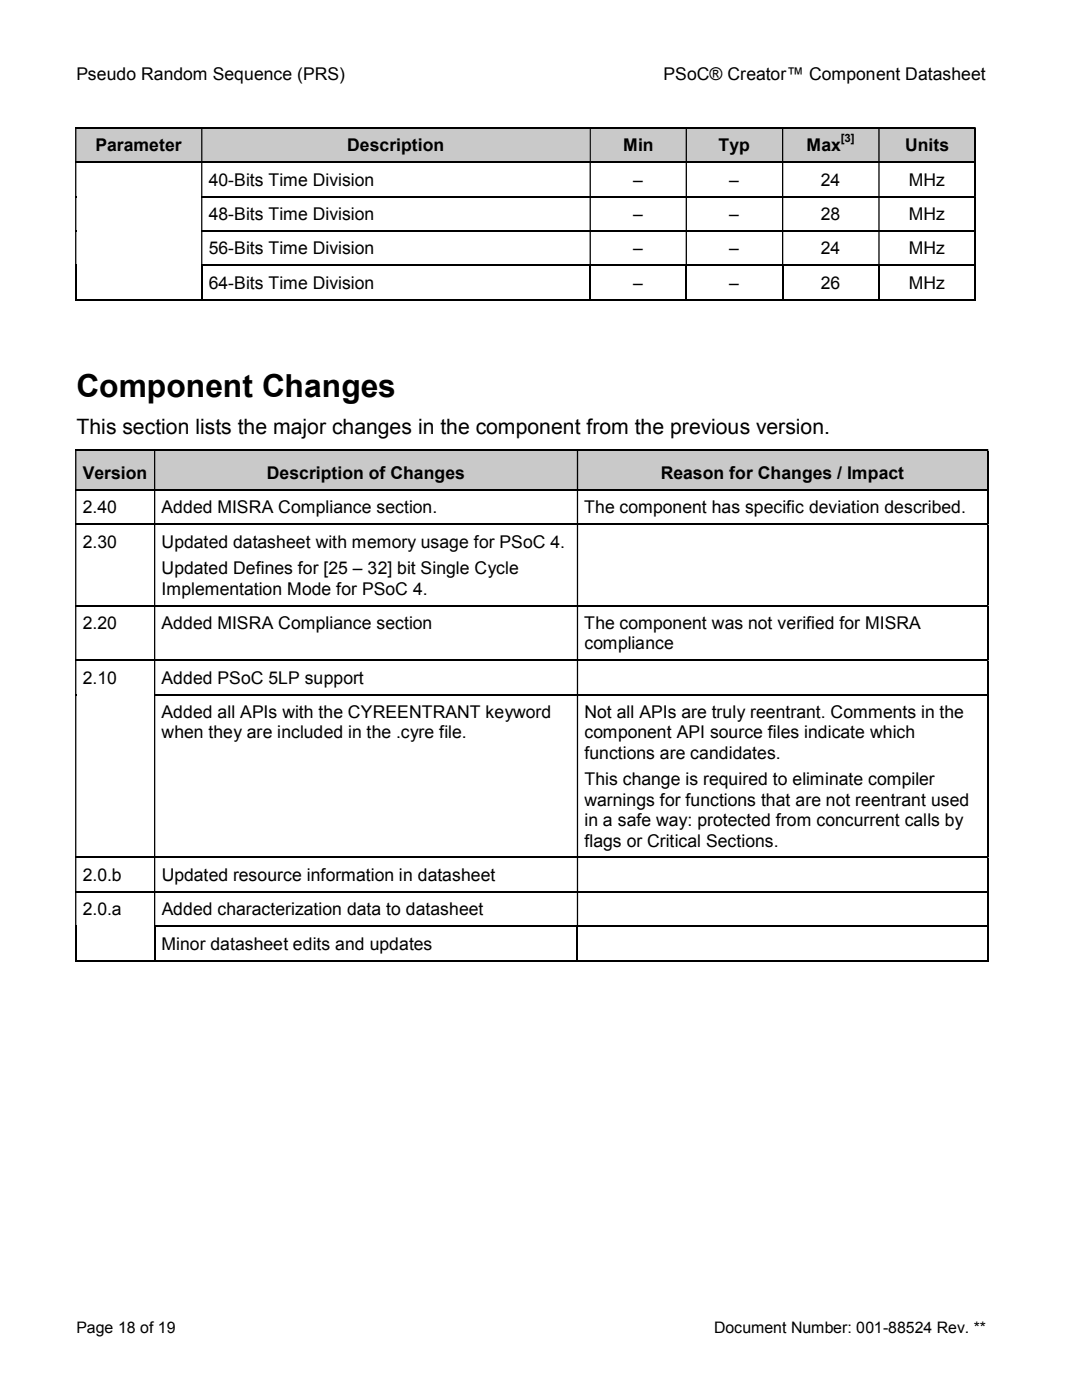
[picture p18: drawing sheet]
<svg xmlns="http://www.w3.org/2000/svg" width="216mm" height="279mm" viewBox="0 0 216 279" stroke-linecap="round" stroke-linejoin="round" font-family="sans-serif">
<defs><g id="words">
<text font-size="6.3" x="15.2" y="79.2">Component Changes</text>
<text font-size="4.2" x="15.2" y="86.6">This section lists the major changes in the component from the previous version.</text>
<g font-size="3.5">
<text x="15.2" y="16">Pseudo Random Sequence (PRS)</text>
<text x="132.4" y="16">PSoCÆ Creatorô Component Datasheet</text>
<text x="19" y="30.1">Parameter</text>
<text x="69.3" y="30.1">Description</text>
<text x="124.3" y="30.1">Min</text>
<text x="143.4" y="30.1">Typ</text>
<text x="160.9" y="30.1">Max</text>
<text x="180.6" y="30.1">Units</text>
<text x="41.7" y="37">40-Bits Time Division</text>
<text x="126.3" y="37">ñ</text>
<text x="145.5" y="37">ñ</text>
<text x="163.8" y="37">24</text>
<text x="181.3" y="37">MHz</text>
<text x="41.7" y="43.9">48-Bits Time Division</text>
<text x="126.3" y="43.9">ñ</text>
<text x="145.5" y="43.9">ñ</text>
<text x="163.8" y="43.9">28</text>
<text x="181.3" y="43.9">MHz</text>
<text x="41.7" y="50.8">56-Bits Time Division</text>
<text x="126.3" y="50.8">ñ</text>
<text x="145.5" y="50.8">ñ</text>
<text x="163.8" y="50.8">24</text>
<text x="181.3" y="50.8">MHz</text>
<text x="41.7" y="57.7">64-Bits Time Division</text>
<text x="126.3" y="57.7">ñ</text>
<text x="145.5" y="57.7">ñ</text>
<text x="163.8" y="57.7">26</text>
<text x="181.3" y="57.7">MHz</text>
<text x="16.5" y="95.5">Version</text>
<text x="53.3" y="95.5">Description of Changes</text>
<text x="131.9" y="95.5">Reason for Changes / Impact</text>
<text x="16.5" y="102.4">2.40</text>
<text x="32.2" y="102.4">Added MISRA Compliance section.</text>
<text x="116.6" y="102.4">The component has specific deviation described.</text>
<text x="16.5" y="109.3">2.30</text>
<text x="32.2" y="109.3">Updated datasheet with memory usage for PSoC 4.</text>
<text x="32.3" y="114.6">Updated Defines for [25 ñ 32] bit Single Cycle</text>
<text x="32.3" y="118.7">Implementation Mode for PSoC 4.</text>
<text x="16.5" y="125.6">2.20</text>
<text x="32.2" y="125.6">Added MISRA Compliance section</text>
<text x="116.6" y="125.6">The component was not verified for MISRA</text>
<text x="116.6" y="129.6">compliance</text>
<text x="16.5" y="136.5">2.10</text>
<text x="32.2" y="136.5">Added PSoC 5LP support</text>
<text x="32.3" y="143.3">Added all APIs with the CYREENTRANT keyword</text>
<text x="116.6" y="143.3">Not all APIs are truly reentrant. Comments in the</text>
<text x="32.3" y="147.4">when they are included in the .cyre file.</text>
<text x="116.6" y="147.4">component API source files indicate which</text>
<text x="116.6" y="151.4">functions are candidates.</text>
<text x="116.6" y="156.8">This change is required to eliminate compiler</text>
<text x="116.6" y="160.8">warnings for functions that are not reentrant used</text>
<text x="116.6" y="164.9">in a safe way: protected from concurrent calls by</text>
<text x="116.6" y="169">flags or Critical Sections.</text>
<text x="16.5" y="175.8">2.0.b</text>
<text x="32.3" y="175.8">Updated resource information in datasheet</text>
<text x="16.5" y="182.7">2.0.a</text>
<text x="32.3" y="182.7">Added characterization data to datasheet</text>
<text x="32.3" y="189.5">Minor datasheet edits and updates</text>
</g>
<g font-size="3.2">
<text x="15.2" y="266">Page 18 of 19</text>
<text x="142.5" y="266">Document Number: 001-88524 Rev. **</text>
</g>
<text font-size="2.3" x="167.8" y="28.4">[3]</text>
</g></defs>
<g fill="#cac9c9">
<path d="M15.2 25.7h24.9v6.6h-24.9z"/>
<path d="M40.4 25.7h77.2v6.6h-77.2z"/>
<path d="M117.9 25.7h18.9v6.6h-18.9z"/>
<path d="M137.1 25.7h18.9v6.6h-18.9z"/>
<path d="M156.3 25.7h19v6.6h-19z"/>
<path d="M175.5 25.7h19v6.6h-19z"/>
</g>
<g fill="none" stroke="#000" stroke-width=".25">
<path d="M15 25.5h179.5M15 32.4h179.5M40.1 39.2h154.4M194.6 25.7v6.6M194.6 32.5v6.6M194.6 39.4v6.6M15 59.9h25.1M15.1 53.1v6.9M40.1 46.1h154.4M40.1 53h154.4M40.3 53.1v6.9M40.4 59.9h77.2"/>
<path d="M117.8 53.1v6.9M117.9 59.9h18.9M136.9 53.1v6.9M137.1 59.9h18.9M156.2 53.1v6.9M156.3 59.9h19M175.4 53.1v6.9M175.5 59.9h19M194.6 46.2v6.6M194.6 53.1v6.9"/>
</g>
<g fill="#000">
<path d="M194.5 25.4h.2v.3h-.2zM15 25.7h.2v6.6h-.2zM40.1 25.7h.3v6.6h-.3zM117.6 25.7h.3v6.6h-.3zM136.8 25.7h.3v6.6h-.3zM156 25.7h.3v6.6h-.3zM175.3 25.7h.2v6.6h-.2z" fill-rule="evenodd"/>
<path d="M194.5 32.3h.2v.2h-.2zM15 32.5h.2v6.6h-.2zM40.1 32.5h.3v6.6h-.3zM117.6 32.5h.3v6.6h-.3zM136.8 32.5h.3v6.6h-.3zM156 32.5h.3v6.6h-.3zM175.3 32.5h.2v6.6h-.2z" fill-rule="evenodd"/>
<path d="M194.5 39.1h.2v.3h-.2zM15 39.4h.2v6.6h-.2zM40.1 39.4h.3v6.6h-.3zM117.6 39.4h.3v6.6h-.3zM136.8 39.4h.3v6.6h-.3zM156 39.4h.3v6.6h-.3zM175.3 39.4h.2v6.6h-.2z" fill-rule="evenodd"/>
<path d="M194.5 46h.2v.2h-.2zM15 46.2h.2v6.6h-.2zM40.1 46.2h.3v6.6h-.3zM117.6 46.2h.3v6.6h-.3zM136.8 46.2h.3v6.6h-.3zM156 46.2h.3v6.6h-.3zM175.3 46.2h.2v6.6h-.2z" fill-rule="evenodd"/>
</g>
<path d="M15 39.1h.2v.3h-.2zM15 46h.2v.2h-.2zM15 52.8h.2v.3h-.2zM194.5 52.8h.2v.3h-.2zM194.5 59.7h.2v.3h-.2z" fill="#000"/>
<g fill="#cac9c9">
<path d="M15.2 90h15.5v7.7h-15.5z"/>
<path d="M31 90h84.1v7.7h-84.1z"/>
<path d="M115.4 90h81.6v7.7h-81.6z"/>
</g>
<g fill="none" stroke="#000" stroke-width=".25">
<path d="M15 89.8h182M15 97.8h182M197.1 90v7.7M197.1 97.9v6.6M15 104.6h182M197.1 104.8v15.9M15 120.9h182M15 131.8h182M30.7 138.6h166.3M197.1 121v10.7M197.1 131.9v6.6M197.1 138.8v32.2"/>
<path d="M15 171.1h182M15 178h182M197.1 171.2v6.6M197.1 178.1v6.6M15 191.7h15.7M15.1 185v6.9M30.7 184.9h166.3M30.9 185v6.9M31 191.7h84.1M115.2 185v6.9M115.4 191.7h81.6M197.1 185v6.9"/>
</g>
<g fill="#000">
<path d="M197 89.7h.2v.3h-.2zM15 90h.2v7.7h-.2zM30.7 90h.3v7.7h-.3zM115.1 90h.3v7.7h-.3z" fill-rule="evenodd"/>
<path d="M197 97.7h.2v.2h-.2zM15 97.9h.2v6.6h-.2zM30.7 97.9h.3v6.6h-.3zM115.1 97.9h.3v6.6h-.3z" fill-rule="evenodd"/>
<path d="M197 104.5h.2v.3h-.2zM15 104.8h.2v15.9h-.2zM30.7 104.8h.3v15.9h-.3zM115.1 104.8h.3v15.9h-.3z" fill-rule="evenodd"/>
<path d="M197 120.7h.2v.3h-.2zM15 121h.2v10.7h-.2zM30.7 121h.3v10.7h-.3zM115.1 121h.3v10.7h-.3z" fill-rule="evenodd"/>
<path d="M197 131.7h.2v.2h-.2zM15 131.9h.2v6.6h-.2zM30.7 131.9h.3v6.6h-.3zM115.1 131.9h.3v6.6h-.3z" fill-rule="evenodd"/>
<path d="M197 138.5h.2v.3h-.2zM15 138.8h.2v32.2h-.2zM30.7 138.8h.3v32.2h-.3zM115.1 138.8h.3v32.2h-.3z" fill-rule="evenodd"/>
<path d="M197 171h.2v.2h-.2zM15 171.2h.2v6.6h-.2zM30.7 171.2h.3v6.6h-.3zM115.1 171.2h.3v6.6h-.3z" fill-rule="evenodd"/>
<path d="M197 177.8h.2v.3h-.2zM15 178.1h.2v6.6h-.2zM30.7 178.1h.3v6.6h-.3zM115.1 178.1h.3v6.6h-.3z" fill-rule="evenodd"/>
</g>
<path d="M15 138.5h.2v.3h-.2zM15 184.7h.2v.3h-.2zM197 184.7h.2v.3h-.2zM197 191.6h.2v.3h-.2z" fill="#000"/>
<use href="#words"/>
</svg>
